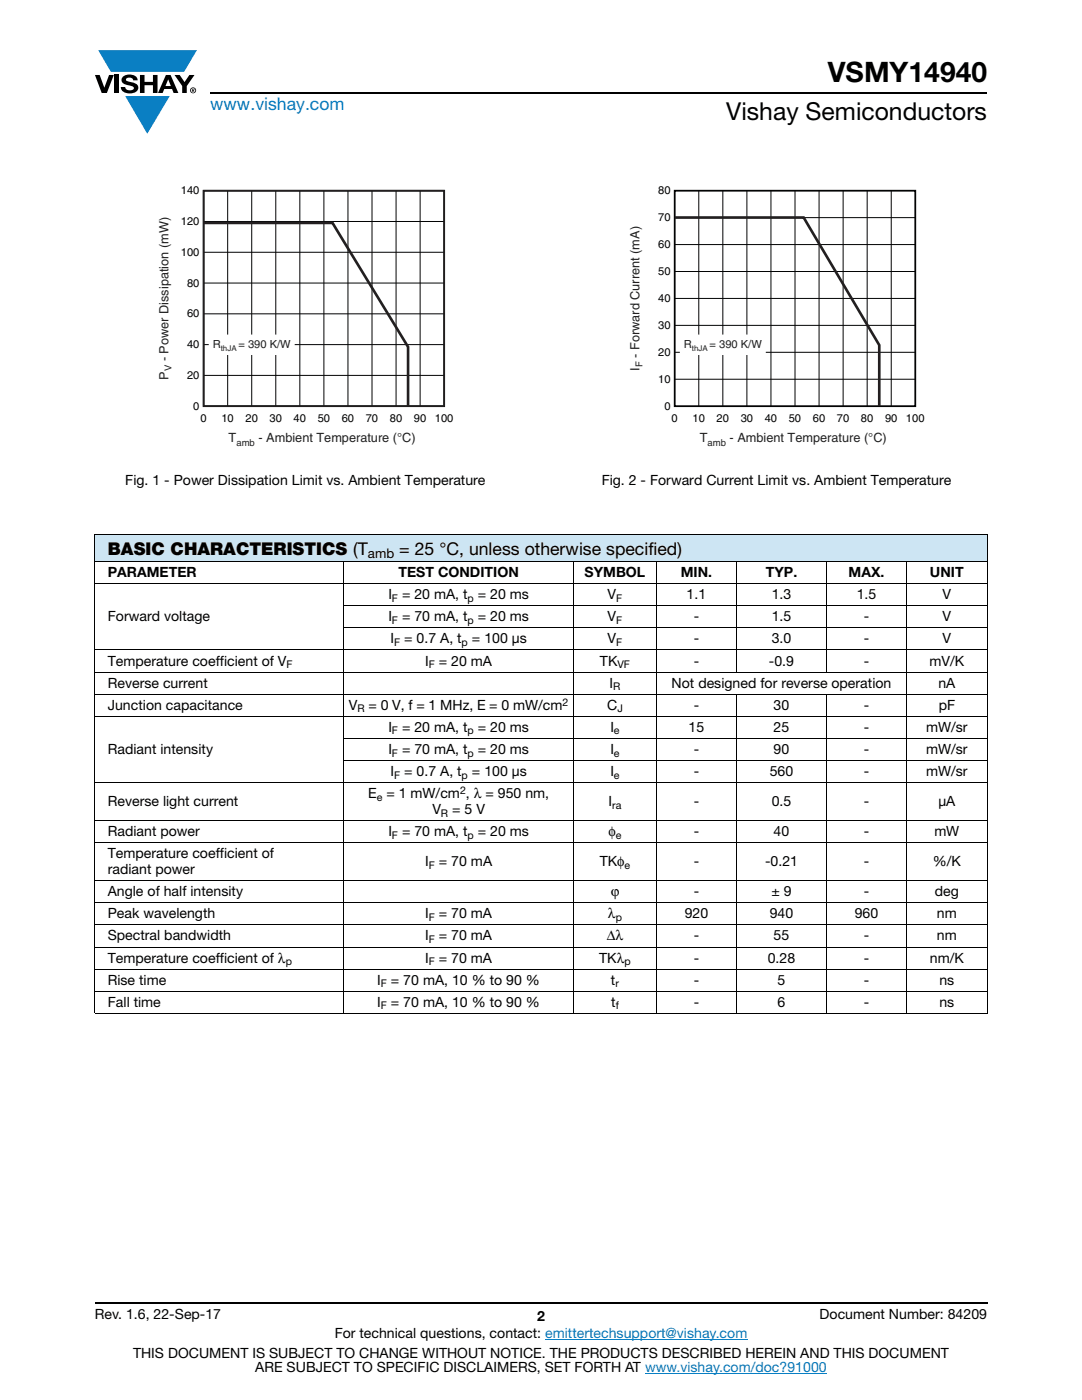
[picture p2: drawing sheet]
<svg xmlns="http://www.w3.org/2000/svg" width="216mm" height="279mm" viewBox="0 0 216 279" stroke-linecap="round" stroke-linejoin="round" font-family="sans-serif">
<defs><g id="words">
<text font-size="5.6" x="165.2" y="16.4">VSMY14940</text>
<text font-size="4.9" x="144.9" y="24">Vishay Semiconductors</text>
<text font-size="3.5" fill="#067ec4" x="42" y="21.9">www.vishay.com</text>
<g font-size="3.5">
<text x="21.5" y="110.7">BASIC CHARACTERISTICS (T</text>
<text x="79.7" y="110.7">= 25 °C, unless otherwise specified)</text>
</g>
<g font-size="2.8">
<text x="25" y="96.8">Fig. 1 - Power Dissipation Limit vs. Ambient Temperature</text>
<text x="120.1" y="96.8">Fig. 2 - Forward Current Limit vs. Ambient Temperature</text>
<text x="21.5" y="115.2">PARAMETER</text>
<text x="77.5" y="119.6">I</text>
<text x="79.5" y="115.2">TEST CONDITION</text>
<text x="80.2" y="119.6">= 20 mA, t</text>
<text x="95.3" y="119.6">= 20 ms</text>
<text x="116.6" y="115.2">SYMBOL</text>
<text x="121.2" y="119.6">V</text>
<text x="135.8" y="115.2">MIN.</text>
<text x="137" y="119.6">1.1</text>
<text x="152.8" y="115.2">TYP.</text>
<text x="154" y="119.6">1.3</text>
<text x="169.3" y="115.2">MAX.</text>
<text x="171" y="119.6">1.5</text>
<text x="185.6" y="115.2">UNIT</text>
<text x="188.1" y="119.6">V</text>
<text x="21.5" y="124">Forward voltage</text>
<text x="77.5" y="124">I</text>
<text x="80.2" y="124">= 70 mA, t</text>
<text x="95.3" y="124">= 20 ms</text>
<text x="121.2" y="124">V</text>
<text x="138.4" y="124">-</text>
<text x="154" y="124">1.5</text>
<text x="172.4" y="124">-</text>
<text x="188.1" y="124">V</text>
<text x="77.9" y="128.4">I</text>
<text x="80.7" y="128.4">= 0.7 A, t</text>
<text x="94.2" y="128.4">= 100 μs</text>
<text x="121.2" y="128.4">V</text>
<text x="138.4" y="128.4">-</text>
<text x="154" y="128.4">3.0</text>
<text x="172.4" y="128.4">-</text>
<text x="188.1" y="128.4">V</text>
<text x="21.5" y="132.8">Temperature coefficient of V</text>
<text x="21.5" y="137.2">Reverse current</text>
<text x="84.8" y="132.8">I</text>
<text x="87.6" y="132.8">= 20 mA</text>
<text x="119.7" y="132.8">TK</text>
<text x="121.6" y="137.2">I</text>
<text x="134" y="137.2">Not designed for reverse operation</text>
<text x="138.4" y="132.8">-</text>
<text x="153.4" y="132.8">-0.9</text>
<text x="172.4" y="132.8">-</text>
<text x="185.5" y="132.8">mV/K</text>
<text x="187.2" y="137.2">nA</text>
<text x="21.5" y="141.6">Junction capacitance</text>
<text x="69.6" y="141.6">V</text>
<text x="73.5" y="141.6">= 0 V, f = 1 MHz, E = 0 mW/cm</text>
<text x="121.2" y="141.6">C</text>
<text x="138.4" y="141.6">-</text>
<text x="154.4" y="141.6">30</text>
<text x="172.4" y="141.6">-</text>
<text x="187.3" y="141.6">pF</text>
<text x="77.5" y="146.1">I</text>
<text x="80.2" y="146.1">= 20 mA, t</text>
<text x="95.3" y="146.1">= 20 ms</text>
<text x="121.8" y="146.1">I</text>
<text x="137.4" y="146.1">15</text>
<text x="154.4" y="146.1">25</text>
<text x="172.4" y="146.1">-</text>
<text x="184.8" y="146.1">mW/sr</text>
<text x="21.5" y="150.5">Radiant intensity</text>
<text x="77.5" y="150.5">I</text>
<text x="77.9" y="154.9">I</text>
<text x="80.2" y="150.5">= 70 mA, t</text>
<text x="80.7" y="154.9">= 0.7 A, t</text>
<text x="94.2" y="154.9">= 100 μs</text>
<text x="95.3" y="150.5">= 20 ms</text>
<text x="121.8" y="154.9">I</text>
<text x="121.8" y="150.5">I</text>
<text x="138.4" y="150.5">-</text>
<text x="138.4" y="154.9">-</text>
<text x="153.6" y="154.9">560</text>
<text x="154.4" y="150.5">90</text>
<text x="172.4" y="150.5">-</text>
<text x="172.4" y="154.9">-</text>
<text x="184.8" y="150.5">mW/sr</text>
<text x="184.8" y="154.9">mW/sr</text>
<text x="21.5" y="160.9">Reverse light current</text>
<text x="73.4" y="159.3">E = 1 mW/cm , λ = 950 nm,</text>
<text x="121.4" y="160.9">I</text>
<text x="138.4" y="160.9">-</text>
<text x="154" y="160.9">0.5</text>
<text x="172.4" y="160.9">-</text>
<text x="187.2" y="160.9">μA</text>
<text x="21.5" y="166.9">Radiant power</text>
<text x="77.5" y="166.9">I</text>
<text x="80.2" y="166.9">= 70 mA, t</text>
<text x="86.3" y="162.5">V</text>
<text x="90.2" y="162.5">= 5 V</text>
<text x="95.3" y="166.9">= 20 ms</text>
<text x="121.4" y="166.9">φ</text>
<text x="138.4" y="166.9">-</text>
<text x="154.4" y="166.9">40</text>
<text x="172.4" y="166.9">-</text>
<text x="186.4" y="166.9">mW</text>
<text x="21.5" y="171.3">Temperature coefficient of</text>
<text x="84.8" y="172.9">I</text>
<text x="87.6" y="172.9">= 70 mA</text>
<text x="119.7" y="172.9">TKφ</text>
<text x="138.4" y="172.9">-</text>
<text x="152.7" y="172.9">-0.21</text>
<text x="172.4" y="172.9">-</text>
<text x="186.1" y="172.9">%/K</text>
<text x="21.5" y="174.5">radiant power</text>
<text x="21.5" y="178.9">Angle of half intensity</text>
<text x="121.9" y="178.9">ϕ</text>
<text x="138.4" y="178.9">-</text>
<text x="153.9" y="178.9">± 9</text>
<text x="172.4" y="178.9">-</text>
<text x="186.5" y="178.9">deg</text>
<text x="21.5" y="183.3">Peak wavelength</text>
<text x="84.8" y="183.3">I</text>
<text x="87.6" y="183.3">= 70 mA</text>
<text x="121.3" y="183.3">λ</text>
<text x="136.6" y="183.3">920</text>
<text x="153.6" y="183.3">940</text>
<text x="170.6" y="183.3">960</text>
<text x="186.9" y="183.3">nm</text>
<text x="21.5" y="187.7">Spectral bandwidth</text>
<text x="84.8" y="187.7">I</text>
<text x="87.6" y="187.7">= 70 mA</text>
<text x="121.1" y="187.7">Δλ</text>
<text x="138.4" y="187.7">-</text>
<text x="154.4" y="187.7">55</text>
<text x="172.4" y="187.7">-</text>
<text x="186.9" y="187.7">nm</text>
<text x="21.5" y="196.5">Rise time</text>
<text x="21.5" y="192.1">Temperature coefficient of λ</text>
<text x="75.3" y="196.5">I</text>
<text x="78" y="196.5">= 70 mA, 10 % to 90 %</text>
<text x="84.8" y="192.1">I</text>
<text x="87.6" y="192.1">= 70 mA</text>
<text x="119.6" y="192.1">TKλ</text>
<text x="121.9" y="196.5">t</text>
<text x="138.4" y="192.1">-</text>
<text x="138.4" y="196.5">-</text>
<text x="153.2" y="192.1">0.28</text>
<text x="155.2" y="196.5">5</text>
<text x="172.4" y="192.1">-</text>
<text x="172.4" y="196.5">-</text>
<text x="185.5" y="192.1">nm/K</text>
<text x="187.5" y="196.5">ns</text>
<text x="21.5" y="200.9">Fall time</text>
<text x="75.3" y="200.9">I</text>
<text x="78" y="200.9">= 70 mA, 10 % to 90 %</text>
<text x="122" y="200.9">t</text>
<text x="138.4" y="200.9">-</text>
<text x="155.2" y="200.9">6</text>
<text x="172.4" y="200.9">-</text>
<text x="187.5" y="200.9">ns</text>
<text x="18.9" y="263.3">Rev. 1.6, 22-Sep-17</text>
<text x="107.2" y="263.6">2</text>
<text x="163.6" y="263.3">Document Number: 84209</text>
<text x="66.8" y="267.1">For technical questions, contact: emittertechsupport@vishay.com</text>
<text x="26.5" y="271">THIS DOCUMENT IS SUBJECT TO CHANGE WITHOUT NOTICE. THE PRODUCTS DESCRIBED HEREIN AND THIS DOCUMENT</text>
<text x="50.9" y="273.8">ARE SUBJECT TO SPECIFIC DISCLAIMERS, SET FORTH AT www.vishay.com/doc?91000</text>
</g>
<text font-size="2.6" x="73.4" y="111.3">amb</text>
<g font-size="2.5" fill="#231f20">
<text x="127.6" y="71.4" transform="rotate(-90 127.6 71.4)">- Forward Current (mA)</text>
<text x="33.6" y="75.8" transform="rotate(-90 33.6 75.8)">P</text>
<text x="33.6" y="72.1" transform="rotate(-90 33.6 72.1)">- Power Dissipation (mW)</text>
<text x="127.6" y="74" transform="rotate(-90 127.6 74)">I</text>
<text x="45.6" y="88.3">T</text>
<text x="51.6" y="88.3">- Ambient Temperature (°C)</text>
<text x="139.6" y="88.3">T</text>
<text x="145.6" y="88.3">- Ambient Temperature (°C)</text>
</g>
<g font-size="2.2" fill="#020303">
<text x="36.1" y="38.8">140</text>
<text x="131.3" y="38.8">80</text>
<text x="36.1" y="44.9">120</text>
<text x="131.3" y="44.1">70</text>
<text x="36.1" y="51">100</text>
<text x="131.3" y="49.5">60</text>
<text x="37.3" y="57.2">80</text>
<text x="131.3" y="54.9">50</text>
<text x="37.3" y="63.3">60</text>
<text x="131.3" y="65.6">30</text>
<text x="131.3" y="60.2">40</text>
<text x="37.3" y="69.5">40</text>
<text x="131.3" y="71">20</text>
<text x="37.3" y="75.6">20</text>
<text x="131.3" y="76.4">10</text>
<text x="38.6" y="81.7">0</text>
<text x="132.6" y="81.7">0</text>
<text x="40" y="84.3">0</text>
<text x="44.2" y="84.3">10</text>
<text x="49" y="84.3">20</text>
<text x="53.8" y="84.3">30</text>
<text x="58.6" y="84.3">40</text>
<text x="63.4" y="84.3">50</text>
<text x="68.2" y="84.3">60</text>
<text x="73" y="84.3">70</text>
<text x="77.8" y="84.3">80</text>
<text x="82.6" y="84.3">90</text>
<text x="86.8" y="84.3">100</text>
<text x="134" y="84.3">0</text>
<text x="138.2" y="84.3">10</text>
<text x="143" y="84.3">20</text>
<text x="147.8" y="84.3">30</text>
<text x="152.6" y="84.3">40</text>
<text x="157.4" y="84.3">50</text>
<text x="162.2" y="84.3">60</text>
<text x="167" y="84.3">70</text>
<text x="171.8" y="84.3">80</text>
<text x="176.6" y="84.3">90</text>
<text x="180.8" y="84.3">100</text>
</g>
<g font-size="2.2" fill="#231f20">
<text x="42.4" y="69.4">R</text>
<text x="47.6" y="69.4">= 390 K/W</text>
<text x="136.4" y="69.4">R</text>
<text x="141.6" y="69.4">= 390 K/W</text>
</g>
<g font-size="2.1">
<text x="78.2" y="120.1">F</text>
<text x="78.2" y="124.5">F</text>
<text x="93.3" y="120.1">p</text>
<text x="93.3" y="124.5">p</text>
<text x="123" y="120.1">F</text>
<text x="123" y="124.5">F</text>
<text x="78.7" y="128.9">F</text>
<text x="92.1" y="128.9">p</text>
<text x="123" y="128.9">F</text>
<text x="57.2" y="133.3">F</text>
<text x="85.6" y="133.3">F</text>
<text x="122.4" y="137.8">R</text>
<text x="123.2" y="133.3">VF</text>
<text x="71.4" y="142.2">R</text>
<text x="112.2" y="140.8">2</text>
<text x="123.2" y="142.2">J</text>
<text x="78.2" y="146.6">F</text>
<text x="93.3" y="146.6">p</text>
<text x="122.5" y="146.6">e</text>
<text x="78.2" y="151">F</text>
<text x="78.7" y="155.4">F</text>
<text x="92.1" y="155.4">p</text>
<text x="93.3" y="151">p</text>
<text x="122.5" y="151">e</text>
<text x="122.5" y="155.4">e</text>
<text x="75.2" y="159.8">e</text>
<text x="91.8" y="158.5">2</text>
<text x="122.2" y="161.4">ra</text>
<text x="78.2" y="167.4">F</text>
<text x="88" y="163">R</text>
<text x="93.3" y="167.4">p</text>
<text x="122.9" y="167.4">e</text>
<text x="85.6" y="173.4">F</text>
<text x="124.6" y="173.4">e</text>
<text x="85.6" y="183.8">F</text>
<text x="122.9" y="183.8">p</text>
<text x="85.6" y="188.2">F</text>
<text x="57" y="192.6">p</text>
<text x="76" y="197">F</text>
<text x="85.6" y="192.6">F</text>
<text x="122.8" y="197">r</text>
<text x="124.6" y="192.6">p</text>
<text x="76" y="201.4">F</text>
<text x="122.9" y="201.4">f</text>
</g>
<g font-size="1.9" fill="#231f20">
<text x="34.2" y="74.1" transform="rotate(-90 34.2 74.1)">V</text>
<text x="128.2" y="73.3" transform="rotate(-90 128.2 73.3)">F</text>
<text x="47.2" y="88.9">amb</text>
<text x="141.2" y="88.9">amb</text>
</g>
<g font-size="1.6" fill="#231f20">
<text x="44" y="70">thJA</text>
<text x="138" y="70">thJA</text>
</g>
</g></defs>
<g fill="#0a7fc3">
<path d="M19.6 10h19.7l-2.6 4.3h-1.1h-13.5z"/>
<path d="M25 19.2h8.9l-4.5 7.5z"/>
</g>
<g fill="#000">
<path d="M18.9 15h1l.9 2.5 1-2.5h.9l-1.4 3.6h-1zM22.9 15h.9v3.6h-.9zM24.6 15.3a2.1 2.1 0 0 1 2.8 .3l.1 .4h-.9a.79 .79 0 0 0-.7-.5 .79 .79 0 0 0-.8 .4l.3 .3 1 .2a1.08 1.08 0 0 1 1.2 1 1.08 1.08 0 0 1-1.1 1.2 1.73 1.73 0 0 1-2.4-1.2h.9a.96 .96 0 0 0 .8 .6 .96 .96 0 0 0 .9-.4 1.31 1.31 0 0 0-1.2-.6 1.03 1.03 0 0 1-1.1-.6 1.03 1.03 0 0 1 .2-1.1zM27.9 15h.9v1.3h1.7v-1.3h.9v3.6h-.9v-1.6h-1.7v1.6h-.9zM34.8 15h1.1l.9 1.4 1-1.4h1l-1.5 2.2v1.4h-.9v-1.4z"/>
<path d="M33.6 15.9l.5 1.3h-1.1zM33.1 15l-1.6 3.6h1l.3-.8h1.5l.3 .8h1l-1.6-3.6z"/>
<path d="M38.4 17.8h.2v.2h-.2zM38.3 17.7v.7h.1v-.3l.4 .3-.2-.3 .2-.2-.1-.2z"/>
<path d="M38.1 18a.46 .46 0 0 1 .9 0 .46 .46 0 0 1-.9 0zM37.9 18a.6 .6 0 0 0 1.2 0 .6 .6 0 0 0-1.2 0z"/>
</g>
<path d="M42 18.6h155M18.9 260h178.1" fill="none" stroke="#000" stroke-width=".36"/>
<path d="M108.8 267.3h40.3M128.7 274h36.3" fill="none" stroke="#067ec4" stroke-width=".2"/>
<path d="M31.4 36.9h59.1v52.6h-59.1z" fill="#fff"/>
<g fill="none" stroke="#020303" stroke-width=".2">
<path d="M45.4 38.1v43M50.2 38.1v43M55 38.1v43M59.8 38.1v43M64.6 38.1v43M69.4 38.1v43M74.2 38.1v43M79 38.1v43M83.8 38.1v43M40.6 44.2h48M40.6 50.3h48M40.6 56.5h48"/>
<path d="M40.6 62.6h48M40.6 68.8h48M40.6 74.9h48"/>
</g>
<path d="M40.6 38.1h48v43h-48z" fill="none" stroke="#020303" stroke-width=".35"/>
<path d="M41.8 66.9h16.9v3.8h-16.9z" fill="#fff"/>
<path d="M41.8 66.9h16.9v3.8h-16.9z" fill="none" stroke="#fff" stroke-width=".2"/>
<path d="M40.6 38.1h48v43h-48z" fill="none" stroke="#231f20" stroke-width=".3"/>
<path d="M40.6 44.5h25.8l15 24.7v11.8" fill="none" stroke="#231f20" stroke-width=".53"/>
<path d="M125.4 36.9h59.1v52.6h-59.1z" fill="#fff"/>
<g fill="none" stroke="#020303" stroke-width=".2">
<path d="M139.4 38.1v43M144.2 38.1v43M149 38.1v43M153.8 38.1v43M158.6 38.1v43M163.4 38.1v43M168.2 38.1v43M173 38.1v43M177.8 38.1v43M134.6 43.4h48M134.6 48.8h48M134.6 54.2h48"/>
<path d="M134.6 59.6h48M134.6 70.3h48M134.6 75.7h48M134.6 64.9h48"/>
</g>
<path d="M134.6 38.1h48v43h-48z" fill="none" stroke="#020303" stroke-width=".35"/>
<path d="M135.8 66.9h16.9v3.8h-16.9z" fill="#fff"/>
<path d="M135.8 66.9h16.9v3.8h-16.9z" fill="none" stroke="#fff" stroke-width=".2"/>
<path d="M134.6 43.4h25.8l15 25.5v12.2" fill="none" stroke="#231f20" stroke-width=".53"/>
<path d="M18.9 106.6h178.1v5.5h-178.1z" fill="#cde5f3"/>
<g fill="#fff">
<path d="M18.9 112.1h49.7v4.4h-49.7z"/>
<path d="M68.6 112.1h45.9v4.4h-45.9z"/>
<path d="M114.5 112.1h16.5v4.4h-16.5z"/>
<path d="M131 112.1h16v4.4h-16z"/>
<path d="M147 112.1h17.9v4.4h-17.9z"/>
<path d="M164.9 112.1h16v4.4h-16z"/>
<path d="M180.9 112.1h16.1v4.4h-16.1z"/>
</g>
<g fill="none" stroke="#000" stroke-width=".2">
<path d="M18.9 106.6h178.1M18.9 112.1h178.1M18.9 116.5h178.1M18.9 106.7v95.4M68.6 112v90.3M114.5 112v90.3M131 112v90.3M147 112v22.2M164.9 112v22.2M180.9 112v90.3M197 106.7v95.4M18.9 129.7h178.1"/>
<path d="M18.9 134.1h178.1M18.9 138.5h178.1M68.5 120.9h128.5M68.5 125.3h128.5M147 138.5v63.8M164.9 138.5v63.8M18.9 142.9h178.1M18.9 156.2h178.1M68.5 147.4h128.5M68.5 151.8h128.5M18.9 163.8h178.1M18.9 168.2h178.1"/>
<path d="M18.9 175.8h178.1M18.9 180.2h178.1M18.9 184.6h178.1M18.9 189h178.1M18.9 193.4h178.1M18.9 197.8h178.1M18.9 202.2h178.1"/>
</g>
<use href="#words"/>
</svg>
